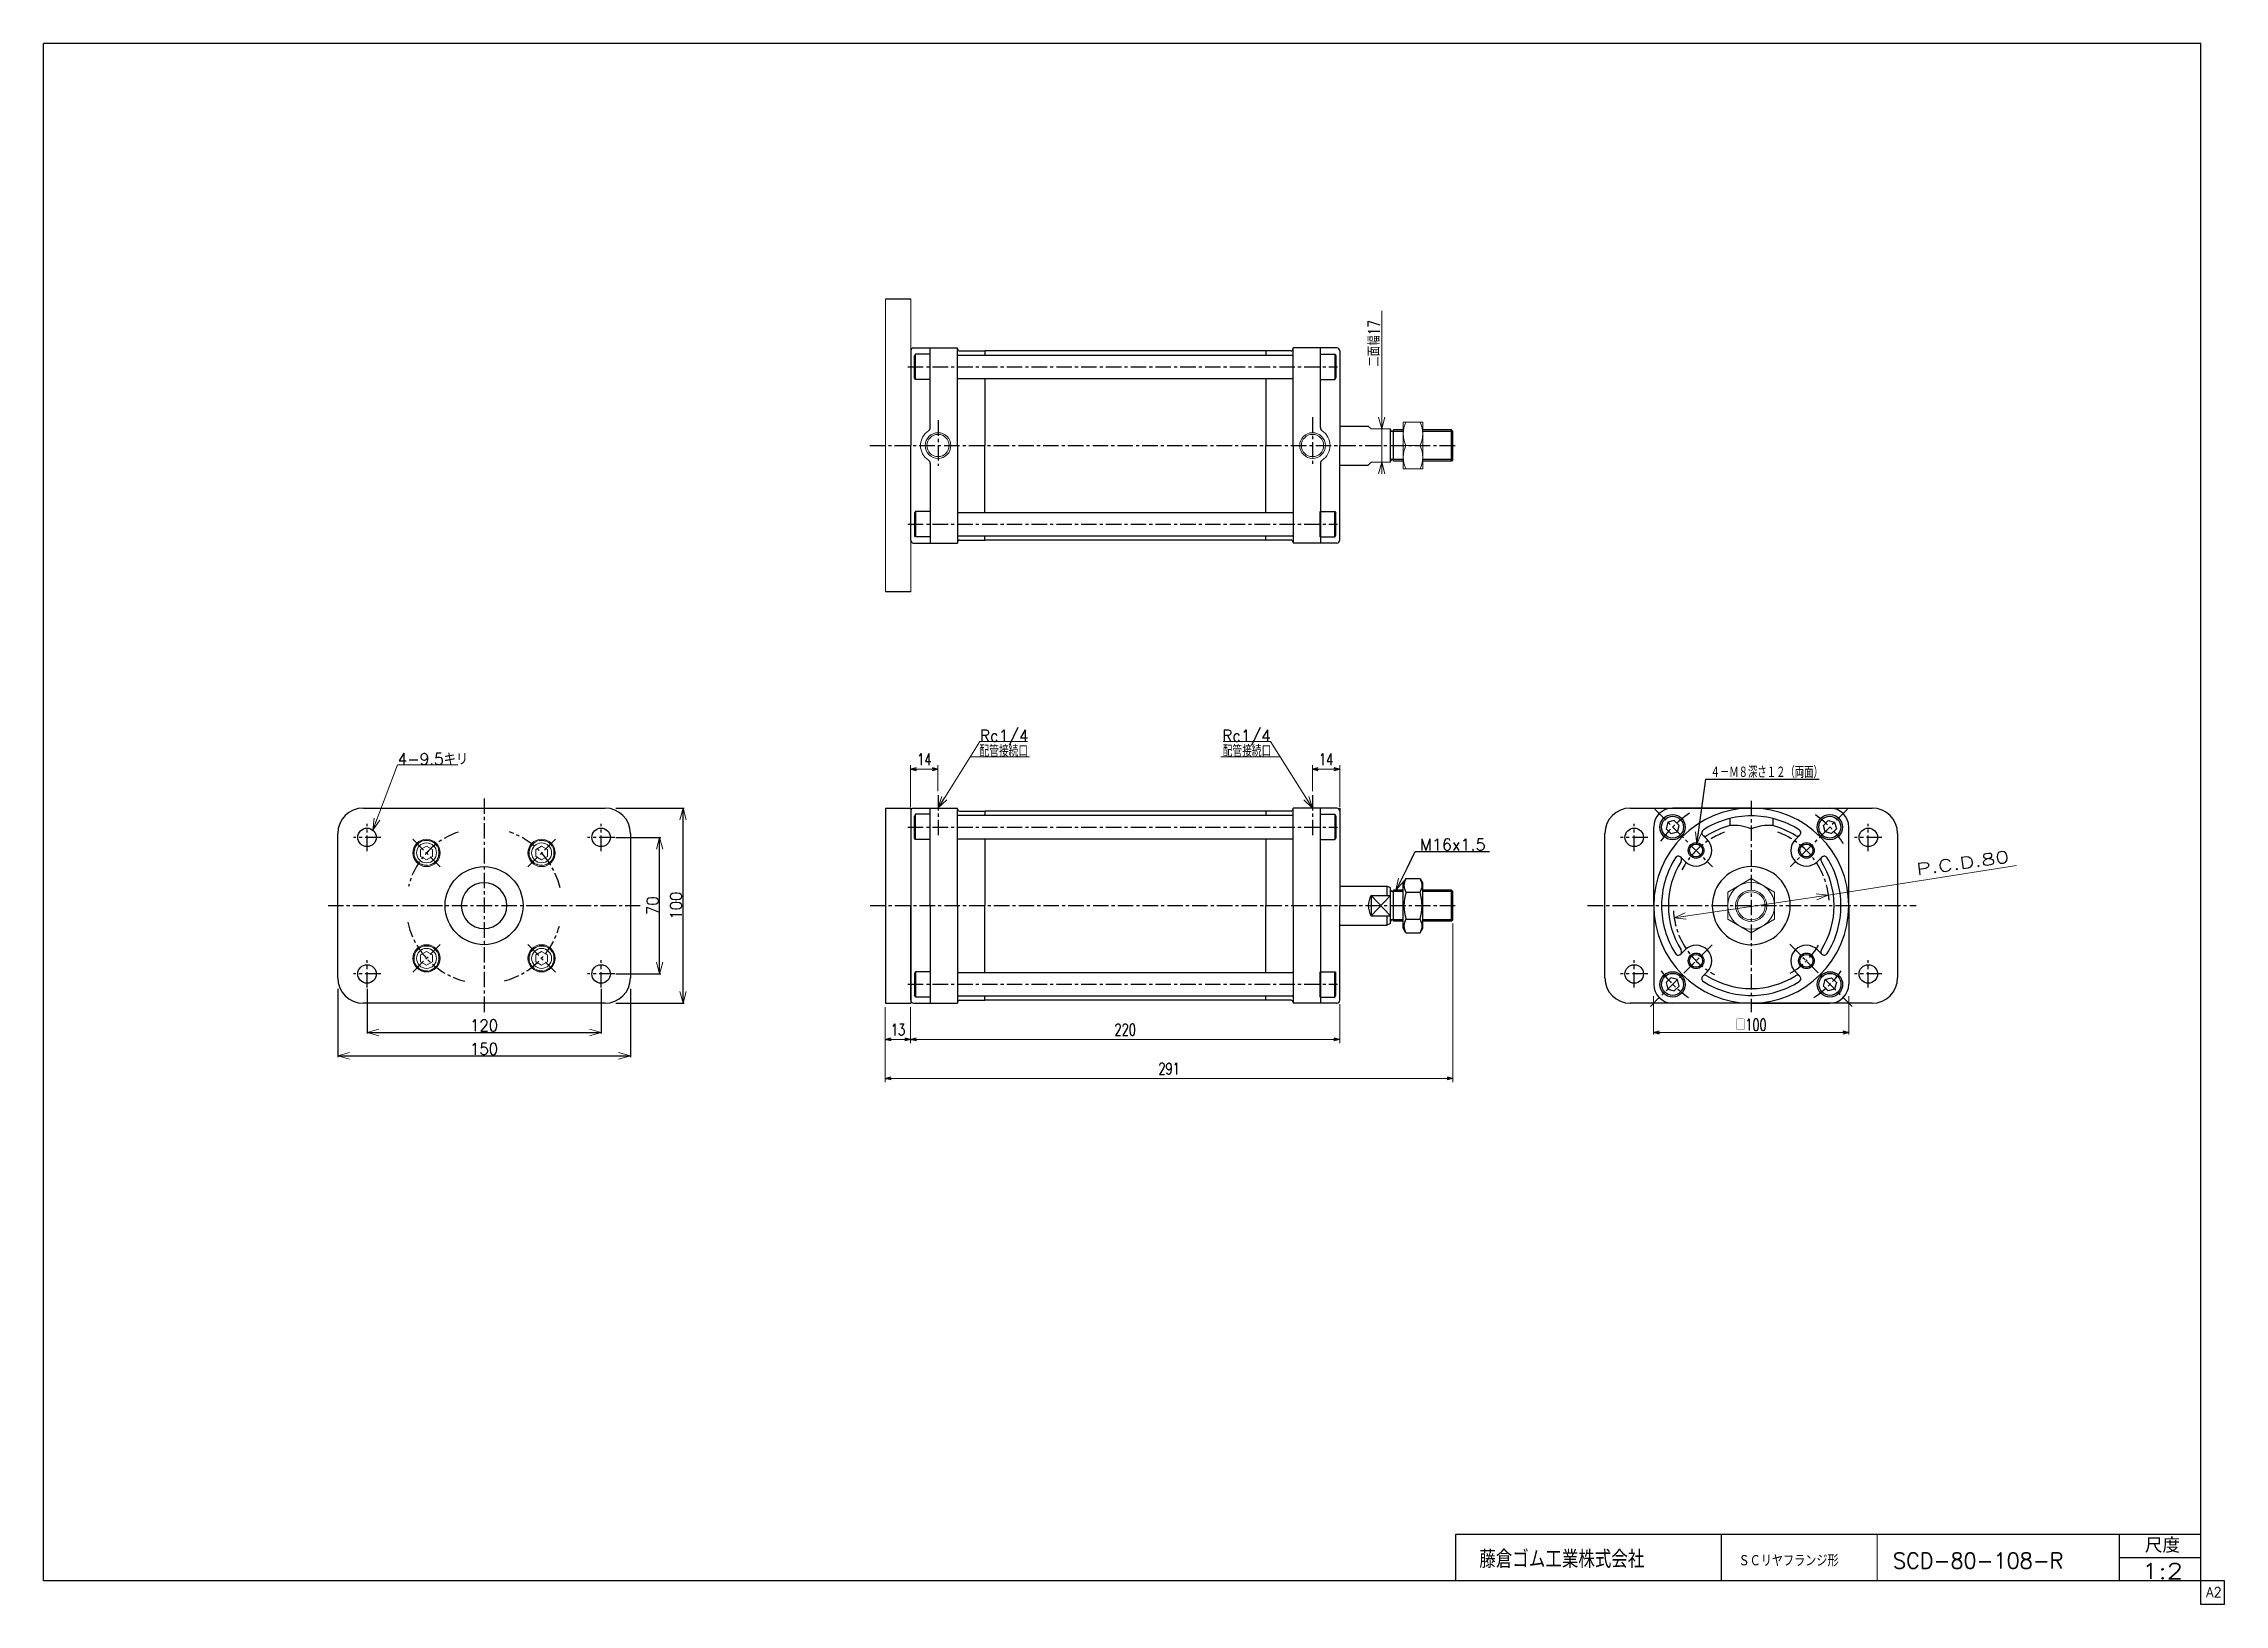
# Model space of a CAD drawing. Header units: millimetres. Extents: x -559 to 559, y -400 to 400.
import ezdxf
from ezdxf.enums import TextEntityAlignment as Align

# ---------------------------------------------------------------- set-up
doc = ezdxf.new("R2010")
doc.units = ezdxf.units.MM
doc.header["$LTSCALE"] = 0.25
doc.linetypes.add('CENTER', pattern=[50.8, 31.75, -6.35, 6.35, -6.35])
doc.linetypes.add('DASHED', pattern=[19.05, 12.7, -6.35])
for name, color, linetype in [('Layer0016', 7, 'Continuous'), ('Layer0192', 7, 'Continuous'), ('ZUWAKU', 7, 'Continuous')]:
    doc.layers.add(name, color=color, linetype=linetype)
doc.styles.add('dcStyle0', font='txt.shx', dxfattribs={"width": 0.714286, "bigfont": 'bigfont'})
doc.dimstyles.new('DaDimRotatedStyle', dxfattribs={"dimtxt": 6, "dimasz": 3.000002, "dimexe": 1, "dimexo": 1, "dimgap": 1, "dimtad": 3, "dimdsep": 46, "dimtxsty": 'dcStyle0', "dimblk1": 'OPEN30', "dimblk2": 'OPEN30', "dimsah": 1, "dimcen": 0.09, "dimclrd": 4, "dimclre": 4, "dimclrt": 4, "dimadec": 0, "dimazin": 2, "dimtfac": 1, "dimtdec": 4, "dimtmove": 0, "dimatfit": 0, "dimfxl": 1, "dimarcsym": 0})

msp = doc.modelspace()

# ---------------------------------------------------------------- texts
at = {"color": 4, "style": 'dcStyle0'}
for s, width, p, p2 in [('Rc1/4', 0.83, (-78.97, 42.247), (-54.07, 42.247)), ('Rc1/4', 0.83, (45.236, 42.247), (70.136, 42.247)), ('配管接続口', 0.691667, (-79.226, 34.44), (-54.326, 34.44)), ('配管接続口', 0.691667, (45.492, 34.44), (70.392, 34.44)), ('４－Ｍ８深さ１２（両面）', 0.666667, (295.562, 23.565), (353.162, 23.565)), ('M16x1.5', 0.8, (146.605, -13.542), (180.205, -13.542)), ('120', 0.8, (-340.397, -106.254), (-325.997, -106.254)), ('150', 0.8, (-340.397, -118.254), (-325.997, -118.254))]:
    msp.add_text(s, height=6, dxfattribs=dict(at, width=width)).set_placement(p, p2, align=Align.FIT)
msp.add_text('P.C.D.80', height=6, rotation=8, dxfattribs=at).set_placement((401.508, -26.286), (449.041, -19.606), align=Align.FIT)
at = {"color": 4, "style": 'dcStyle0', "width": 0.8}
for s, p, p2 in [('70', (-243.797, -46.654), (-243.797, -37.054)), ('100', (-231.797, -49.054), (-231.797, -34.654))]:
    msp.add_text(s, height=6, rotation=90, dxfattribs=at).set_placement(p, p2, align=Align.FIT)
at = {"layer": 'ZUWAKU', "color": 4, "style": 'dcStyle0'}
for s, height, width, p, p2 in [('尺度', 7.6, 0.991667, (518.23, -373.56), (536.318, -373.56)), ('藤倉ゴム工業株式会社', 9, 0.783333, (177.025, -381.315), (261.625, -381.315)), ('ＳＣリヤフランジ形', 6, 0.791667, (309.92, -380.575), (361.22, -380.575)), ('SCD-80-108-R', 8, 0.91, (389.12, -381.575), (476.48, -381.575)), ('1:2', 8, 0.88, (516.726, -386.985), (537.846, -386.985))]:
    msp.add_text(s, height=height, dxfattribs=dict(at, width=width)).set_placement(p, p2, align=Align.FIT)
at = {"layer": 'ZUWAKU', "color": 7, "style": 'dcStyle0', "width": 0.8}
msp.add_text('A2', height=5, dxfattribs=at).set_placement((549.615, -396.25), (557.615, -396.25), align=Align.FIT)

# ---------------------------------------------------------------- blocks, each defined once
blk = doc.blocks.new('DC_GROUP_Φ80_1')
at = {"color": 4, "linetype": 'Continuous', "lineweight": 18}
for p, q in [((288.6, -10.3), (287.8, -4.1)), ((288.6, -10.3), (289.4, -4.4)), ((291, -4.6), (288.6, -10.3))]:
    blk.add_line(p, q, dxfattribs=at)
blk = doc.blocks.new('DC_GROUP_Φ80_2')
at = {"color": 4, "linetype": 'Continuous', "lineweight": 18}
for p, q in [((134.3, -33.9), (135.6, -27.8)), ((134.3, -33.9), (137, -28.5)), ((138.5, -29.2), (134.3, -33.9))]:
    blk.add_line(p, q, dxfattribs=at)
blk = doc.blocks.new('DC_GROUP_Φ80_3')
at = {"color": 4, "linetype": 'Continuous', "lineweight": 18}
for p, q in [((-408.2, -118.9), (-402.2, -117.2)), ((-402.2, -120.5), (-408.2, -118.9)), ((-408.2, -118.9), (-402.2, -118.9))]:
    blk.add_line(p, q, dxfattribs=at)
blk = doc.blocks.new('DC_GROUP_Φ80_4')
at = {"color": 4, "linetype": 'Continuous', "lineweight": 18}
for p, q in [((-264.2, -117.2), (-258.2, -118.9)), ((-258.2, -118.9), (-264.2, -120.5)), ((-258.2, -118.9), (-264.2, -118.9))]:
    blk.add_line(p, q, dxfattribs=at)
blk = doc.blocks.new('DC_GROUP_Φ80_5')
at = {"color": 4, "linetype": 'Continuous', "lineweight": 18}
for p, q in [((-393.2, -106.9), (-387.2, -105.2)), ((-387.2, -108.5), (-393.2, -106.9)), ((-393.2, -106.9), (-387.2, -106.9))]:
    blk.add_line(p, q, dxfattribs=at)
blk = doc.blocks.new('DC_GROUP_Φ80_6')
at = {"color": 4, "linetype": 'Continuous', "lineweight": 18}
for p, q in [((-279.2, -105.2), (-273.2, -106.9)), ((-273.2, -106.9), (-279.2, -108.5)), ((-273.2, -106.9), (-279.2, -106.9))]:
    blk.add_line(p, q, dxfattribs=at)
blk = doc.blocks.new('DC_GROUP_Φ80_7')
at = {"color": 4, "linetype": 'Continuous', "lineweight": 18}
for p, q in [((-243.2, -76.9), (-244.8, -70.9)), ((-241.6, -70.9), (-243.2, -76.9)), ((-243.2, -76.9), (-243.2, -70.9))]:
    blk.add_line(p, q, dxfattribs=at)
blk = doc.blocks.new('DC_GROUP_Φ80_8')
at = {"color": 4, "linetype": 'Continuous', "lineweight": 18}
for p, q in [((-244.8, -12.9), (-243.2, -6.9)), ((-243.2, -6.9), (-241.6, -12.9)), ((-243.2, -6.9), (-243.2, -12.9))]:
    blk.add_line(p, q, dxfattribs=at)
blk = doc.blocks.new('DC_GROUP_Φ80_9')
at = {"color": 4, "linetype": 'Continuous', "lineweight": 18}
for p, q in [((-231.2, -91.9), (-232.8, -85.9)), ((-229.6, -85.9), (-231.2, -91.9)), ((-231.2, -91.9), (-231.2, -85.9))]:
    blk.add_line(p, q, dxfattribs=at)
blk = doc.blocks.new('DC_GROUP_Φ80_10')
at = {"color": 4, "linetype": 'Continuous', "lineweight": 18}
for p, q in [((-232.8, 2.1), (-231.2, 8.1)), ((-231.2, 8.1), (-229.6, 2.1)), ((-231.2, 8.1), (-231.2, 2.1))]:
    blk.add_line(p, q, dxfattribs=at)
blk = doc.blocks.new('DC_GROUP_Φ80_11')
at = {"color": 4, "linetype": 'Continuous', "lineweight": 18}
for p, q in [((349.7, -35.8), (355.8, -36.5)), ((355.8, -36.5), (349.9, -37.3)), ((355.8, -36.5), (350.1, -38.9))]:
    blk.add_line(p, q, dxfattribs=at)
blk = doc.blocks.new('DC_GROUP_Φ80_12')
at = {"color": 4, "linetype": 'Continuous', "lineweight": 18}
for p, q in [((276.9, -48.1), (282.6, -45.6)), ((276.9, -48.1), (282.9, -47.2)), ((283.1, -48.8), (276.9, -48.1))]:
    blk.add_line(p, q, dxfattribs=at)
blk = doc.blocks.new('DC_GROUP_Φ80_13')
at = {"color": 4, "linetype": 'Continuous', "lineweight": 18}
for p, q in [((-100.5, 8.1), (-98.6, 14.1)), ((-100.5, 8.1), (-97.3, 13.2)), ((-95.9, 12.4), (-100.5, 8.1))]:
    blk.add_line(p, q, dxfattribs=at)
blk = doc.blocks.new('DC_GROUP_Φ80_14')
at = {"color": 4, "linetype": 'Continuous', "lineweight": 18}
for p, q in [((91.5, 8.1), (87, 12.4)), ((91.5, 8.1), (88.3, 13.2)), ((89.7, 14.1), (91.5, 8.1))]:
    blk.add_line(p, q, dxfattribs=at)
blk = doc.blocks.new('DC_GROUP_Φ80_15')
at = {"color": 4, "linetype": 'Continuous', "lineweight": 25}
for p, q in [((273.7, 0.9), (272.8, -2.5)), ((277, 1.8), (273.7, 0.9)), ((279.5, -0.7), (277, 1.8)), ((272.8, -2.5), (275.2, -4.9)), ((275.2, -4.9), (278.6, -4)), ((278.6, -4), (279.5, -0.7))]:
    blk.add_line(p, q, dxfattribs=at)
for radius in [6.5, 5.63]:
    blk.add_circle((276.1, -1.6), radius, dxfattribs=at)
blk = doc.blocks.new('DC_GROUP_Φ80_16')
at = {"color": 4, "linetype": 'Continuous', "lineweight": 25}
for p, q in [((275.2, -78.8), (272.8, -81.3)), ((272.8, -81.3), (273.7, -84.6)), ((273.7, -84.6), (277, -85.5)), ((278.6, -79.7), (275.2, -78.8)), ((277, -85.5), (279.5, -83.1)), ((279.5, -83.1), (278.6, -79.7))]:
    blk.add_line(p, q, dxfattribs=at)
for radius in [6.5, 5.63]:
    blk.add_circle((276.1, -82.2), radius, dxfattribs=at)
blk = doc.blocks.new('DC_GROUP_Φ80_17')
at = {"color": 4, "linetype": 'Continuous', "lineweight": 25}
for p, q in [((-112, -75.7), (-112.5, -76.5)), ((-112.5, -76.5), (-112.5, -87.8)), ((-104.5, -75.7), (-112, -75.7)), ((-112, -75.7), (-112, -88.7)), ((-104.5, -75.7), (-104.5, -88.7)), ((-112, -88.7), (-112.5, -87.8)), ((-104.5, -88.7), (-112, -88.7))]:
    blk.add_line(p, q, dxfattribs=at)
blk = doc.blocks.new('DC_GROUP_Φ80_18')
at = {"color": 4, "linetype": 'Continuous', "lineweight": 25}
for p, q in [((95.5, -88.7), (95.5, -75.7)), ((95.5, -75.7), (103, -75.7)), ((103, -75.7), (103.5, -76.5)), ((103, -88.7), (103, -75.7)), ((103.5, -87.8), (103.5, -76.5)), ((95.5, -88.7), (103, -88.7)), ((103, -88.7), (103.5, -87.8))]:
    blk.add_line(p, q, dxfattribs=at)
blk = doc.blocks.new('DC_GROUP_Φ80_19')
at = {"color": 4, "linetype": 'Continuous', "lineweight": 25}
for p, q in [((139.4, -28), (138, -30.4)), ((138, -53.4), (138, -30.4)), ((139.4, -28), (146.7, -28)), ((146.7, -28), (148, -30.4)), ((148, -53.4), (148, -30.4)), ((139.4, -34.9), (146.7, -34.9)), ((139.4, -55.7), (138, -53.4)), ((139.4, -48.8), (146.7, -48.8)), ((139.4, -55.7), (146.7, -55.7)), ((146.7, -55.7), (148, -53.4))]:
    blk.add_line(p, q, dxfattribs=at)
for centre, radius, start, end in [((144.5, -31.5), 6.13, 145.6111, 214.3889), ((141.6, -31.5), 6.13, 325.6111, 34.3889), ((161.3, -41.9), 22.9, 162.4111, 197.5889), ((124.8, -41.9), 22.9, 342.4111, 17.5889), ((144.5, -52.2), 6.13, 145.6111, 214.3889), ((141.6, -52.2), 6.13, 325.6111, 34.3889)]:
    blk.add_arc(centre, radius, start, end, dxfattribs=at)
blk = doc.blocks.new('DC_GROUP_Φ80_20')
at = {"color": 4, "linetype": 'Continuous', "lineweight": 25}
for p, q in [((-112, 5), (-112.5, 4.1)), ((-112.5, -7.2), (-112.5, 4.1)), ((-104.5, 5), (-112, 5)), ((-112, -8), (-112, 5)), ((-104.5, -8), (-104.5, 5)), ((-112, -8), (-112.5, -7.2)), ((-104.5, -8), (-112, -8))]:
    blk.add_line(p, q, dxfattribs=at)
blk = doc.blocks.new('DC_GROUP_Φ80_21')
at = {"color": 4, "linetype": 'Continuous', "lineweight": 25}
for p, q in [((95.5, 5), (95.5, -8)), ((95.5, 5), (103, 5)), ((103, 5), (103.5, 4.1)), ((103, 5), (103, -8)), ((103.5, 4.1), (103.5, -7.2)), ((95.5, -8), (103, -8)), ((103, -8), (103.5, -7.2))]:
    blk.add_line(p, q, dxfattribs=at)
blk = doc.blocks.new('DC_GROUP_Φ80_22')
at = {"color": 4, "linetype": 'Continuous', "lineweight": 25}
for p, q in [((353.4, -0.7), (355.8, 1.8)), ((355.8, 1.8), (359.2, 0.9)), ((359.2, 0.9), (360.1, -2.5)), ((354.3, -4), (353.4, -0.7)), ((357.6, -4.9), (354.3, -4)), ((360.1, -2.5), (357.6, -4.9))]:
    blk.add_line(p, q, dxfattribs=at)
for radius in [6.5, 5.63]:
    blk.add_circle((356.7, -1.6), radius, dxfattribs=at)
blk = doc.blocks.new('DC_GROUP_Φ80_23')
at = {"color": 4, "linetype": 'Continuous', "lineweight": 25}
for p, q in [((353.4, -83.1), (354.3, -79.7)), ((355.9, -85.5), (353.4, -83.1)), ((354.3, -79.7), (357.6, -78.8)), ((359.2, -84.6), (355.9, -85.5)), ((357.6, -78.8), (360.1, -81.3)), ((360.1, -81.3), (359.2, -84.6))]:
    blk.add_line(p, q, dxfattribs=at)
for radius in [6.5, 5.63]:
    blk.add_circle((356.8, -82.2), radius, dxfattribs=at)
blk = doc.blocks.new('DC_GROUP_Φ80_24')
at = {"color": 4, "linetype": 'Continuous', "lineweight": 25}
for p, q in [((-112, 160.2), (-112.5, 159.3)), ((-112.5, 159.3), (-112.5, 148)), ((-104.5, 160.2), (-112, 160.2)), ((-112, 160.2), (-112, 147.2)), ((-104.5, 160.2), (-104.5, 147.2)), ((-112, 147.2), (-112.5, 148)), ((-104.5, 147.2), (-112, 147.2))]:
    blk.add_line(p, q, dxfattribs=at)
blk = doc.blocks.new('DC_GROUP_Φ80_25')
at = {"color": 4, "linetype": 'Continuous', "lineweight": 25}
for p, q in [((95.5, 147.2), (95.5, 160.2)), ((95.5, 160.2), (103, 160.2)), ((103, 160.2), (103.5, 159.3)), ((103, 147.2), (103, 160.2)), ((103.5, 148), (103.5, 159.3)), ((95.5, 147.2), (103, 147.2)), ((103, 147.2), (103.5, 148))]:
    blk.add_line(p, q, dxfattribs=at)
blk = doc.blocks.new('DC_GROUP_Φ80_26')
at = {"color": 4, "linetype": 'Continuous', "lineweight": 25}
for p, q in [((-112, 240.8), (-112.5, 239.9)), ((-112.5, 228.7), (-112.5, 239.9)), ((-104.5, 240.8), (-112, 240.8)), ((-112, 227.8), (-112, 240.8)), ((-104.5, 227.8), (-104.5, 240.8)), ((-112, 227.8), (-112.5, 228.7)), ((-104.5, 227.8), (-112, 227.8))]:
    blk.add_line(p, q, dxfattribs=at)
blk = doc.blocks.new('DC_GROUP_Φ80_27')
at = {"color": 4, "linetype": 'Continuous', "lineweight": 25}
for p, q in [((95.5, 240.8), (95.5, 227.8)), ((95.5, 240.8), (103, 240.8)), ((103, 240.8), (103.5, 239.9)), ((103, 240.8), (103, 227.8)), ((103.5, 239.9), (103.5, 228.7)), ((95.5, 227.8), (103, 227.8)), ((103, 227.8), (103.5, 228.7))]:
    blk.add_line(p, q, dxfattribs=at)
blk = doc.blocks.new('DC_GROUP_Φ80_28')
at = {"color": 4, "linetype": 'Continuous', "lineweight": 13}
for p, q in [((148, 206), (138, 206)), ((138, 206), (138, 182)), ((148, 182), (148, 206)), ((139.4, 194), (146.7, 194)), ((138, 182), (148, 182))]:
    blk.add_line(p, q, dxfattribs=at)
for centre, start, end in [((151.9, 200), 154.4102, 205.5898), ((134.1, 200), 334.4102, 25.5898), ((151.9, 188), 154.4102, 205.5898), ((134.1, 188), 334.4102, 25.5898)]:
    blk.add_arc(centre, 13.9, start, end, dxfattribs=at)
blk = doc.blocks.new('DC_GROUP_Φ80_30')
at = {"color": 4, "linetype": 'Continuous', "lineweight": 18}
for p, q in [((127, 202.5), (125.4, 208.5)), ((128.6, 208.5), (127, 202.5)), ((127, 202.5), (127, 208.5))]:
    blk.add_line(p, q, dxfattribs=at)
blk = doc.blocks.new('DC_GROUP_Φ80_31')
at = {"color": 4, "linetype": 'Continuous', "lineweight": 18}
for p, q in [((125.4, 179.5), (127, 185.5)), ((127, 185.5), (128.6, 179.5)), ((127, 185.5), (127, 179.5))]:
    blk.add_line(p, q, dxfattribs=at)
blk = doc.blocks.new('DC_GROUP_Φ80_29')
at = {"color": 4, "linetype": 'Continuous', "lineweight": 13}
for p, q in [((127, 263), (127, 202.5)), ((127, 185.5), (127, 202.5)), ((127, 180.5), (127, 185.5))]:
    blk.add_line(p, q, dxfattribs=at)
at = {"linetype": 'Continuous'}
for name in ['DC_GROUP_Φ80_30', 'DC_GROUP_Φ80_31']:
    blk.add_blockref(name, (0, 0), dxfattribs=at)
at = {"color": 4, "style": 'dcStyle0', "width": 0.714286}
blk.add_text('二面幅17', height=6, rotation=90, dxfattribs=at).set_placement((126, 234.4), (126, 258.4), align=Align.FIT)
blk = doc.blocks.new('_OPEN30')
at = {"color": 0, "linetype": 'ByBlock', "lineweight": -2}
for p, q in [((-1, 0.267949), (0, 0)), ((0, 0), (-1, -0.267949)), ((0, 0), (-1, 0))]:
    blk.add_line(p, q, dxfattribs=at)
blk = doc.blocks.new('*D32')
at = {"color": 4, "linetype": 'Continuous', "lineweight": 13}
for p, q in [((266.4, -88.2), (266.4, -107.9)), ((366.4, -88.2), (366.4, -107.9)), ((266.4, -106.9), (366.4, -106.9))]:
    blk.add_line(p, q, dxfattribs=at)
at = {"color": 4, "xscale": 3.000002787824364, "yscale": 2.999989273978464}
for p, rotation in [((266.4, -106.9), 180), ((366.4, -106.9), 360)]:
    blk.add_blockref('_OPEN30', p, dxfattribs=dict(at, rotation=rotation))
at = {"color": 4, "insert": (316.4, -105.9), "char_height": 6, "width": 30, "attachment_point": 8, "style": 'dcStyle0'}
blk.add_mtext('\\T1.00;□100', dxfattribs=at)
blk = doc.blocks.new('DC_GROUP_Φ80_32')
at = {"layer": 'Layer0016', "color": 4, "linetype": 'Continuous', "lineweight": 13}
for p, q in [((316.4, -28), (304.4, -34.9)), ((328.4, -34.9), (316.4, -28)), ((304.4, -34.9), (304.4, -48.8)), ((328.4, -48.8), (328.4, -34.9)), ((304.4, -48.8), (316.4, -55.7)), ((316.4, -55.7), (328.4, -48.8))]:
    blk.add_line(p, q, dxfattribs=at)
for radius in [12, 8, 7.19]:
    blk.add_circle((316.4, -41.9), radius, dxfattribs=at)
blk = doc.blocks.new('*D34')
at = {"layer": 'Layer0192', "color": 4, "linetype": 'Continuous', "lineweight": 13}
for p, q in [((91.5, 16.8), (91.5, 30.1)), ((91.5, 28.1), (105.5, 28.1)), ((105.5, 8.6), (105.5, 30.1))]:
    blk.add_line(p, q, dxfattribs=at)
at = {"layer": 'Layer0192', "color": 4, "xscale": 3.000002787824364, "yscale": 2.999989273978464}
for p, rotation in [((91.5, 28.1), 180), ((105.5, 28.1), 360)]:
    blk.add_blockref('_OPEN30', p, dxfattribs=dict(at, rotation=rotation))
at = {"layer": 'Layer0192', "color": 4, "insert": (98.5, 30.1), "char_height": 6, "width": 18.75, "attachment_point": 8, "style": 'dcStyle0'}
blk.add_mtext('\\T1.00;14', dxfattribs=at)
blk = doc.blocks.new('*D35')
at = {"layer": 'Layer0192', "color": 4, "linetype": 'Continuous', "lineweight": 13}
for p, q in [((-114.5, 8.6), (-114.5, 30.1)), ((-114.5, 28.1), (-100.5, 28.1)), ((-100.5, 16.8), (-100.5, 30.1))]:
    blk.add_line(p, q, dxfattribs=at)
at = {"layer": 'Layer0192', "color": 4, "xscale": 3.000002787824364, "yscale": 2.999989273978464}
for p, rotation in [((-114.5, 28.1), 180), ((-100.5, 28.1), 360)]:
    blk.add_blockref('_OPEN30', p, dxfattribs=dict(at, rotation=rotation))
at = {"layer": 'Layer0192', "color": 4, "insert": (-107.5, 30.1), "char_height": 6, "width": 18.75, "attachment_point": 8, "style": 'dcStyle0'}
blk.add_mtext('\\T1.00;14', dxfattribs=at)
blk = doc.blocks.new('*D36')
at = {"layer": 'Layer0192', "color": 4, "linetype": 'Continuous', "lineweight": 13}
for p, q in [((-127.5, -93.9), (-127.5, -112.4)), ((-114.5, -93.9), (-114.5, -112.4)), ((-127.5, -110.4), (-114.5, -110.4))]:
    blk.add_line(p, q, dxfattribs=at)
at = {"layer": 'Layer0192', "color": 4, "xscale": 3.000002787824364, "yscale": 2.999989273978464}
for p, rotation in [((-127.5, -110.4), 180), ((-114.5, -110.4), 360)]:
    blk.add_blockref('_OPEN30', p, dxfattribs=dict(at, rotation=rotation))
at = {"layer": 'Layer0192', "color": 4, "insert": (-121, -108.4), "char_height": 6, "width": 18.75, "attachment_point": 8, "style": 'dcStyle0'}
blk.add_mtext('\\T1.00;13', dxfattribs=at)
blk = doc.blocks.new('*D37')
at = {"layer": 'Layer0192', "color": 4, "linetype": 'Continuous', "lineweight": 13}
for p, q in [((-114.5, -93.9), (-114.5, -112.4)), ((105.5, -92.4), (105.5, -112.4)), ((-114.5, -110.4), (105.5, -110.4))]:
    blk.add_line(p, q, dxfattribs=at)
at = {"layer": 'Layer0192', "color": 4, "xscale": 3.000002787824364, "yscale": 2.999989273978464}
for p, rotation in [((-114.5, -110.4), 180), ((105.5, -110.4), 360)]:
    blk.add_blockref('_OPEN30', p, dxfattribs=dict(at, rotation=rotation))
at = {"layer": 'Layer0192', "color": 4, "insert": (-4.5, -108.4), "char_height": 6, "width": 24.375, "attachment_point": 8, "style": 'dcStyle0'}
blk.add_mtext('\\T1.00;220', dxfattribs=at)
blk = doc.blocks.new('*D38')
at = {"layer": 'Layer0192', "color": 4, "linetype": 'Continuous', "lineweight": 13}
for p, q in [((163.5, -51), (163.5, -132.4)), ((-127.5, -93.9), (-127.5, -132.4)), ((-127.5, -130.4), (163.5, -130.4))]:
    blk.add_line(p, q, dxfattribs=at)
at = {"layer": 'Layer0192', "color": 4, "xscale": 3.000002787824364, "yscale": 2.999989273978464}
for p, rotation in [((-127.5, -130.4), 180), ((163.5, -130.4), 360)]:
    blk.add_blockref('_OPEN30', p, dxfattribs=dict(at, rotation=rotation))
at = {"layer": 'Layer0192', "color": 4, "insert": (18, -128.4), "char_height": 6, "width": 24.375, "attachment_point": 8, "style": 'dcStyle0'}
blk.add_mtext('\\T1.00;291', dxfattribs=at)
blk = doc.blocks.new('DC_GROUP_Φ80_34')
at = {"layer": 'Layer0192', "color": 4, "linetype": 'Continuous', "lineweight": 18}
for p, q in [((-390.2, -3.1), (-389.6, 3)), ((-390.2, -3.1), (-388.1, 2.5)), ((-386.6, 1.9), (-390.2, -3.1))]:
    blk.add_line(p, q, dxfattribs=at)
blk = doc.blocks.new('DC_GROUP_Φ80_33')
at = {"layer": 'Layer0192', "color": 4, "linetype": 'Continuous', "lineweight": 13}
for p, q in [((-390.2, -3.1), (-377.5, 30.3)), ((-377.5, 30.3), (-346.7, 30.3))]:
    blk.add_line(p, q, dxfattribs=at)
at = {"layer": 'Layer0192', "linetype": 'Continuous'}
blk.add_blockref('DC_GROUP_Φ80_34', (0, 0), dxfattribs=at)
at = {"layer": 'Layer0192', "color": 4, "style": 'dcStyle0', "width": 0.813514}
blk.add_text('4-9.5キリ', height=6, dxfattribs=at).set_placement((-377.5, 30.3), (-341.3, 30.3), align=Align.FIT)
blk = doc.blocks.new('DC_GROUP_Φ80_35')
at = {"layer": 'Layer0192', "color": 4, "linetype": 'Continuous', "lineweight": 13}
for p, q in [((-362.7, -11.4), (-365.7, -13.1)), ((-365.7, -13.1), (-365.7, -16.6)), ((-365.7, -16.6), (-362.7, -18.3)), ((-359.7, -13.1), (-362.7, -11.4)), ((-362.7, -18.3), (-359.7, -16.6)), ((-359.7, -16.6), (-359.7, -13.1))]:
    blk.add_line(p, q, dxfattribs=at)
for radius in [6.5, 5.11]:
    blk.add_circle((-362.7, -14.8), radius, dxfattribs=at)
at = {"layer": 'Layer0192', "color": 4, "linetype": 'DASHED', "lineweight": 13}
blk.add_circle((-362.7, -14.8), 6.35, dxfattribs=at)
blk = doc.blocks.new('DC_GROUP_Φ80_36')
at = {"layer": 'Layer0192', "color": 4, "linetype": 'Continuous', "lineweight": 13}
for p, q in [((-365.7, -67.1), (-362.7, -65.4)), ((-362.7, -65.4), (-359.7, -67.1)), ((-365.7, -70.6), (-365.7, -67.1)), ((-362.7, -72.3), (-365.7, -70.6)), ((-359.7, -70.6), (-362.7, -72.3)), ((-359.7, -67.1), (-359.7, -70.6))]:
    blk.add_line(p, q, dxfattribs=at)
for radius in [6.5, 5.11]:
    blk.add_circle((-362.7, -68.9), radius, dxfattribs=at)
at = {"layer": 'Layer0192', "color": 4, "linetype": 'DASHED', "lineweight": 13}
blk.add_circle((-362.7, -68.9), 6.35, dxfattribs=at)
blk = doc.blocks.new('DC_GROUP_Φ80_37')
at = {"layer": 'Layer0192', "color": 4, "linetype": 'Continuous', "lineweight": 13}
for p, q in [((-306.7, -13.1), (-303.7, -11.4)), ((-306.7, -16.6), (-306.7, -13.1)), ((-303.7, -18.3), (-306.7, -16.6)), ((-303.7, -11.4), (-300.7, -13.1)), ((-300.7, -16.6), (-303.7, -18.3)), ((-300.7, -13.1), (-300.7, -16.6))]:
    blk.add_line(p, q, dxfattribs=at)
for radius in [6.5, 5.11]:
    blk.add_circle((-303.7, -14.8), radius, dxfattribs=at)
at = {"layer": 'Layer0192', "color": 4, "linetype": 'DASHED', "lineweight": 13}
blk.add_circle((-303.7, -14.8), 6.35, dxfattribs=at)
blk = doc.blocks.new('DC_GROUP_Φ80_38')
at = {"layer": 'Layer0192', "color": 4, "linetype": 'Continuous', "lineweight": 13}
for p, q in [((-303.7, -65.4), (-306.7, -67.1)), ((-300.7, -67.1), (-303.7, -65.4)), ((-306.7, -67.1), (-306.7, -70.6)), ((-306.7, -70.6), (-303.7, -72.3)), ((-303.7, -72.3), (-300.7, -70.6)), ((-300.7, -70.6), (-300.7, -67.1))]:
    blk.add_line(p, q, dxfattribs=at)
for radius in [6.5, 5.11]:
    blk.add_circle((-303.7, -68.9), radius, dxfattribs=at)
at = {"layer": 'Layer0192', "color": 4, "linetype": 'DASHED', "lineweight": 13}
blk.add_circle((-303.7, -68.9), 6.35, dxfattribs=at)

# ---------------------------------------------------------------- dimensions: what is measured, and where the dimension line sits
at = {"linetype": 'Continuous', "lineweight": 13}
dim = msp.add_linear_dim(base=(366.446, -106.854), p1=(266.446, -87.154), p2=(366.446, -87.154), text='□<>', dimstyle='DaDimRotatedStyle', override={"dimtxt": 6, "dimasz": 3.000002, "dimexe": 1, "dimexo": 1, "dimgap": 1, "dimtad": 3, "dimtih": 0, "dimtoh": 0, "dimdec": 2, "dimzin": 8, "dimtxsty": 'dcStyle0', "dimblk1": 'OPEN30', "dimblk2": 'OPEN30', "dimsah": 1, "dimclrd": 4, "dimclre": 4, "dimclrt": 4, "dimazin": 2, "dimtofl": 1, "dimatfit": 0, "dimtolj": 0, "dimtzin": 8}, dxfattribs=at)
dim.commit()
dim.dimension.update_dxf_attribs({"geometry": '*D32', "text_midpoint": (316.446, -106.854)})
at = {"layer": 'Layer0192', "linetype": 'Continuous', "lineweight": 13}
for base, p1, p2, picture, middle in [((-100.467, 28.146), (-114.467, 7.646), (-100.467, 15.849), '*D35', (-107.467, 28.146)), ((105.533, 28.146), (91.533, 15.849), (105.533, 7.646), '*D34', (98.533, 28.146)), ((163.533, -130.354), (-127.467, -92.854), (163.533, -50.044), '*D38', (18.033, -130.354)), ((-114.467, -110.354), (-127.467, -92.854), (-114.467, -92.854), '*D36', (-120.967, -110.354)), ((105.533, -110.354), (-114.467, -92.854), (105.533, -91.354), '*D37', (-4.467, -110.354))]:
    dim = msp.add_linear_dim(base=base, p1=p1, p2=p2, dimstyle='DaDimRotatedStyle', override={"dimtxt": 6, "dimasz": 3.000002, "dimexe": 2, "dimexo": 1, "dimgap": 2, "dimtad": 3, "dimtih": 0, "dimtoh": 0, "dimdec": 2, "dimzin": 8, "dimtxsty": 'dcStyle0', "dimblk1": 'OPEN30', "dimblk2": 'OPEN30', "dimsah": 1, "dimclrd": 4, "dimclre": 4, "dimclrt": 4, "dimazin": 2, "dimtofl": 1, "dimatfit": 0, "dimtolj": 0, "dimtzin": 8}, dxfattribs=at)
    dim.commit()
    dim.dimension.update_dxf_attribs({"geometry": picture, "text_midpoint": middle})

# ---------------------------------------------------------------- linework, layer by layer
at = {"color": 4, "linetype": 'Continuous', "lineweight": 25}
for p, q in [((-114.467, 268.989), (-127.467, 268.989)), ((-114.467, 242.489), (-114.467, 193.989)), ((-112.967, 243.989), (-90.467, 243.989)), ((-104.467, 203.208), (-104.467, 243.989)), ((-90.467, 193.989), (-90.467, 243.989)), ((-90.267, 240.294), (-90.467, 240.094)), ((-90.267, 240.294), (81.333, 240.294)), ((-89.467, 242.489), (-76.467, 242.489)), ((-76.467, 242.489), (-76.467, 240.294)), ((-76.267, 242.489), (-76.467, 242.289)), ((67.333, 242.489), (-76.267, 242.489)), ((67.333, 242.489), (67.533, 242.289)), ((67.533, 242.489), (67.533, 240.294)), ((80.533, 242.489), (67.533, 242.489)), ((81.533, 240.094), (81.333, 240.294)), ((104.033, 243.989), (81.533, 243.989)), ((81.533, 193.989), (81.533, 243.989)), ((95.533, 203.208), (95.533, 243.989)), ((105.533, 242.489), (105.533, 193.989)), ((-90.467, 228.494), (-90.267, 228.294)), ((-90.267, 228.294), (81.333, 228.294)), ((-76.467, 228.294), (-76.467, 193.989)), ((67.533, 228.294), (67.533, 193.989)), ((81.533, 228.494), (81.333, 228.294)), ((105.533, 203.989), (120.132, 203.989)), ((131.533, 185.489), (131.533, 202.489)), ((138.033, 201.989), (133.033, 201.989)), ((133.033, 185.989), (133.033, 201.989)), ((162.723, 201.989), (148.033, 201.989)), ((162.723, 185.989), (162.723, 201.989)), ((163.533, 201.179), (162.723, 201.989)), ((-114.467, 145.489), (-114.467, 193.989)), ((-90.467, 193.989), (-90.467, 143.989)), ((-76.467, 159.684), (-76.467, 193.989)), ((67.533, 159.684), (67.533, 193.989)), ((81.533, 193.989), (81.533, 143.989)), ((105.533, 145.489), (105.533, 193.989)), ((138.033, 201.179), (131.533, 201.179)), ((163.533, 201.179), (148.033, 201.179)), ((163.533, 186.799), (163.533, 201.179)), ((-104.467, 184.769), (-104.467, 143.989)), ((95.533, 184.769), (95.533, 143.989)), ((105.533, 183.989), (120.132, 183.989)), ((138.033, 186.799), (131.533, 186.799)), ((138.033, 185.989), (133.033, 185.989)), ((163.533, 186.799), (148.033, 186.799)), ((162.723, 185.989), (148.033, 185.989)), ((163.533, 186.799), (162.723, 185.989)), ((-90.467, 159.484), (-90.267, 159.684)), ((-90.267, 159.684), (81.333, 159.684)), ((81.533, 159.484), (81.333, 159.684)), ((-90.267, 147.684), (-90.467, 147.884)), ((-90.267, 147.684), (81.333, 147.684)), ((-89.467, 145.489), (-76.467, 145.489)), ((-76.467, 145.489), (-76.467, 147.684)), ((-76.267, 145.489), (-76.467, 145.689)), ((67.333, 145.489), (-76.267, 145.489)), ((67.333, 145.489), (67.533, 145.689)), ((67.533, 145.489), (67.533, 147.684)), ((80.533, 145.489), (67.533, 145.489)), ((81.533, 147.884), (81.333, 147.684)), ((-112.967, 143.989), (-90.467, 143.989)), ((104.033, 143.989), (81.533, 143.989)), ((-114.467, 118.989), (-127.467, 118.989)), ((288.609, -10.3), (293.162, 22.965)), ((293.162, 22.965), (351.221, 22.965)), ((-395.197, 8.146), (-271.197, 8.146)), ((-265.597, 8.146), (-230.597, 8.146)), ((-231.197, -91.854), (-231.197, 8.146)), ((-127.467, 8.146), (-114.467, 8.146)), ((-114.467, 8.146), (-114.467, -91.854)), ((-114.467, 6.646), (-114.467, -41.854)), ((-112.967, 8.146), (-90.467, 8.146)), ((-104.467, -41.854), (-104.467, 8.146)), ((-90.467, -41.854), (-90.467, 8.146)), ((-90.267, 4.452), (-90.467, 4.252)), ((-90.267, 4.452), (81.333, 4.452)), ((-89.467, 6.646), (-76.467, 6.646)), ((-76.467, 6.646), (-76.467, 4.452)), ((-76.267, 6.646), (-76.467, 6.446)), ((67.333, 6.646), (-76.267, 6.646)), ((67.333, 6.646), (67.533, 6.446)), ((67.533, 6.646), (67.533, 4.452)), ((80.533, 6.646), (67.533, 6.646)), ((81.533, 4.252), (81.333, 4.452)), ((104.033, 8.146), (81.533, 8.146)), ((81.533, -41.854), (81.533, 8.146)), ((95.533, -41.854), (95.533, 8.146)), ((105.533, 8.146), (105.533, -41.854)), ((254.446, 8.146), (378.446, 8.146)), ((316.446, 8.146), (276.146, 8.146)), ((305.446, 2.812), (305.446, -0.802)), ((316.446, 8.146), (356.746, 8.146)), ((327.446, 2.812), (327.446, -0.802)), ((-408.197, -78.854), (-408.197, -4.854)), ((-265.597, -6.854), (-242.597, -6.854)), ((-258.197, -4.854), (-258.197, -78.854)), ((-243.197, -76.854), (-243.197, -6.854)), ((-90.467, -7.348), (-90.267, -7.548)), ((-90.267, -7.548), (81.333, -7.548)), ((-76.467, -7.548), (-76.467, -41.854)), ((67.533, -7.548), (67.533, -41.854)), ((81.533, -7.348), (81.333, -7.548)), ((241.446, -78.854), (241.446, -4.854)), ((241.446, -78.854), (241.446, -4.854)), ((266.446, -41.854), (266.446, -1.554)), ((293.819, -7.912), (291.583, -5.676)), ((339.074, -7.912), (341.31, -5.676)), ((366.446, -41.854), (366.446, -1.554)), ((391.446, -4.854), (391.446, -78.854)), ((391.446, -4.854), (391.446, -78.854)), ((139.971, -22.61), (144.205, -14.142)), ((144.205, -14.142), (182.285, -14.142)), ((282.505, -19.226), (280.269, -16.99)), ((350.387, -19.226), (352.623, -16.99)), ((105.533, -31.854), (129.533, -31.854)), ((129.533, -31.854), (129.533, -36.586)), ((131.533, -32.786), (129.533, -31.854)), ((131.533, -50.921), (131.533, -32.786)), ((134.349, -33.854), (139.971, -22.61)), ((-114.467, -90.354), (-114.467, -41.854)), ((-104.467, -41.854), (-104.467, -91.854)), ((-90.467, -41.854), (-90.467, -91.854)), ((-76.467, -76.159), (-76.467, -41.854)), ((67.533, -76.159), (67.533, -41.854)), ((81.533, -41.854), (81.533, -91.854)), ((95.533, -41.854), (95.533, -91.854)), ((105.533, -90.354), (105.533, -41.854)), ((121.533, -36.586), (121.533, -47.121)), ((121.533, -36.586), (131.533, -36.586)), ((121.533, -47.121), (131.533, -36.586)), ((121.533, -36.586), (131.533, -47.121)), ((138.033, -34.664), (131.533, -34.664)), ((138.033, -33.854), (133.033, -33.854)), ((133.033, -49.854), (133.033, -33.854)), ((162.723, -33.854), (148.033, -33.854)), ((163.533, -34.664), (148.033, -34.664)), ((162.723, -49.854), (162.723, -33.854)), ((163.533, -34.664), (162.723, -33.854)), ((163.533, -49.044), (163.533, -34.664)), ((266.446, -41.854), (266.446, -82.154)), ((366.446, -41.854), (366.446, -82.154)), ((105.533, -51.854), (129.533, -51.854)), ((121.533, -47.121), (131.533, -47.121)), ((129.533, -47.121), (129.533, -51.854)), ((131.533, -50.921), (129.533, -51.854)), ((138.033, -49.044), (131.533, -49.044)), ((138.033, -49.854), (133.033, -49.854)), ((163.533, -49.044), (148.033, -49.044)), ((162.723, -49.854), (148.033, -49.854)), ((163.533, -49.044), (162.723, -49.854)), ((282.505, -64.481), (280.269, -66.717)), ((350.387, -64.481), (352.623, -66.717)), ((-265.597, -76.854), (-242.597, -76.854)), ((-90.467, -76.359), (-90.267, -76.159)), ((-90.267, -76.159), (81.333, -76.159)), ((81.533, -76.359), (81.333, -76.159)), ((293.819, -75.795), (291.583, -78.031)), ((339.074, -75.795), (341.31, -78.031)), ((-408.197, -84.454), (-408.197, -119.454)), ((-393.197, -84.454), (-393.197, -107.454)), ((-273.197, -84.454), (-273.197, -107.454)), ((-258.197, -84.454), (-258.197, -119.454)), ((-90.267, -88.159), (-90.467, -87.959)), ((-90.267, -88.159), (81.333, -88.159)), ((-76.467, -90.354), (-76.467, -88.159)), ((67.533, -90.354), (67.533, -88.159)), ((81.533, -87.959), (81.333, -88.159)), ((-271.197, -91.854), (-395.197, -91.854)), ((-265.597, -91.854), (-230.597, -91.854)), ((-127.467, -91.854), (-114.467, -91.854)), ((-112.967, -91.854), (-90.467, -91.854)), ((-89.467, -90.354), (-76.467, -90.354)), ((-76.267, -90.354), (-76.467, -90.154)), ((67.333, -90.354), (-76.267, -90.354)), ((67.333, -90.354), (67.533, -90.154)), ((80.533, -90.354), (67.533, -90.354)), ((104.033, -91.854), (81.533, -91.854)), ((378.446, -91.854), (254.446, -91.854)), ((316.446, -91.854), (276.146, -91.854)), ((316.446, -91.854), (356.746, -91.854)), ((-393.197, -106.854), (-273.197, -106.854)), ((-408.197, -118.854), (-258.197, -118.854))]:
    msp.add_line(p, q, dxfattribs=at)
at = {"color": 4, "linetype": 'Continuous', "lineweight": 13}
for p, q in [((-127.467, 268.989), (-127.467, 118.989)), ((-114.467, 268.989), (-114.467, 118.989)), ((120.132, 203.989), (121.533, 202.489)), ((121.533, 202.489), (131.533, 202.489)), ((138.033, 201.989), (138.033, 185.989)), ((121.533, 185.489), (120.132, 183.989)), ((121.533, 185.489), (131.533, 185.489)), ((-100.467, 8.146), (-78.97, 42.247)), ((-83.891, 34.44), (-53.511, 34.44)), ((-78.97, 42.247), (-54.63, 42.247)), ((74.958, 34.44), (44.577, 34.44)), ((70.036, 42.247), (45.697, 42.247)), ((91.533, 8.146), (70.036, 42.247)), ((356.078, -36.437), (452.45, -21.188)), ((355.836, -36.47), (276.931, -48.063))]:
    msp.add_line(p, q, dxfattribs=at)
at = {"color": 4, "linetype": 'CENTER', "lineweight": 25}
for p, q in [((-115.987, 234.294), (104.323, 234.294)), ((-100.467, 206.91), (-100.467, 183.551)), ((91.533, 208.447), (91.533, 183.551)), ((-135.46, 193.989), (166.02, 193.989)), ((-115.987, 153.684), (104.323, 153.684)), ((-333.197, 13.146), (-333.197, -96.854)), ((-100.467, 14.849), (-100.467, -5.959)), ((91.533, 14.849), (91.533, -5.959)), ((316.446, 11.959), (316.446, -96.473)), ((-393.197, -13.854), (-393.197, 0.146)), ((-273.197, -13.854), (-273.197, 0.146)), ((256.446, -13.854), (256.446, 0.146)), ((256.446, -13.854), (256.446, 0.146)), ((267.057, 7.535), (296.506, -21.913)), ((365.835, 7.535), (336.386, -21.913)), ((376.446, -13.854), (376.446, 0.146)), ((376.446, -13.854), (376.446, 0.146)), ((-386.197, -6.854), (-400.197, -6.854)), ((-369.775, -7.776), (-355.633, -21.918)), ((-296.619, -7.776), (-310.762, -21.918)), ((-266.197, -6.854), (-280.197, -6.854)), ((-115.987, -1.548), (104.323, -1.548)), ((263.446, -6.854), (249.446, -6.854)), ((263.446, -6.854), (249.446, -6.854)), ((383.446, -6.854), (369.446, -6.854)), ((383.446, -6.854), (369.446, -6.854)), ((-413.197, -41.854), (-253.197, -41.854)), ((-135.305, -41.854), (166.02, -41.854)), ((232.576, -41.854), (400.944, -41.854)), ((-369.775, -75.931), (-355.633, -61.789)), ((-310.762, -61.789), (-296.619, -75.931)), ((296.414, -61.886), (264.743, -93.557)), ((336.203, -61.611), (368.149, -93.557)), ((-386.197, -76.854), (-400.197, -76.854)), ((-393.197, -83.854), (-393.197, -69.854)), ((-266.197, -76.854), (-280.197, -76.854)), ((-273.197, -83.854), (-273.197, -69.854)), ((263.446, -76.854), (249.446, -76.854)), ((263.446, -76.854), (249.446, -76.854)), ((256.446, -83.854), (256.446, -69.854)), ((256.446, -83.854), (256.446, -69.854)), ((383.446, -76.854), (369.446, -76.854)), ((383.446, -76.854), (369.446, -76.854)), ((376.446, -83.854), (376.446, -69.854)), ((376.446, -83.854), (376.446, -69.854)), ((-115.987, -82.159), (104.323, -82.159))]:
    msp.add_line(p, q, dxfattribs=at)
at = {"color": 4, "linetype": 'Continuous', "lineweight": 13}
for centre, radius in [((-100.467, 193.989), 6.597), ((-100.467, 193.989), 5.697), ((91.533, 193.989), 6.597), ((91.533, 193.989), 5.697)]:
    msp.add_circle(centre, radius, dxfattribs=at)
at = {"color": 4, "linetype": 'Continuous', "lineweight": 25}
for centre, radius in [((-393.197, -6.854), 4.75), ((-273.197, -6.854), 4.75), ((256.446, -6.854), 4.75), ((256.446, -6.854), 4.75), ((288.162, -13.569), 4), ((288.162, -13.569), 3.3), ((344.73, -13.569), 4), ((344.73, -13.569), 3.3), ((376.446, -6.854), 4.75), ((376.446, -6.854), 4.75), ((-333.197, -41.854), 20), ((288.162, -70.138), 4), ((288.162, -70.138), 3.3), ((344.73, -70.138), 4), ((344.73, -70.138), 3.3), ((-393.197, -76.854), 4.75), ((-273.197, -76.854), 4.75), ((256.446, -76.854), 4.75), ((256.446, -76.854), 4.75), ((376.446, -76.854), 4.75), ((376.446, -76.854), 4.75)]:
    msp.add_circle(centre, radius, dxfattribs=at)
for centre, radius, start, end in [((-112.967, 242.489), 1.5, 90, 180), ((-89.467, 243.489), 1, 180, 270), ((80.533, 243.489), 1, 270, 0), ((104.033, 242.489), 1.5, 0, 90), ((-106.467, 203.208), 2, 303.055731, 0), ((97.533, 203.208), 2, 180, 236.944269), ((132.282, 201.93), 0.751, 183.14287, 0), ((-106.467, 184.769), 2, 0, 56.944269), ((97.533, 184.769), 2, 123.055731, 180), ((132.282, 186.048), 0.751, 0, 176.85713), ((-112.967, 145.489), 1.5, 180, 270), ((-89.467, 144.489), 1, 90, 180), ((80.533, 144.489), 1, 0, 90), ((104.033, 145.489), 1.5, 270, 0), ((-395.197, -4.854), 13, 90, 180), ((-271.197, -4.854), 13, 0, 90), ((-112.967, 6.646), 1.5, 90, 180), ((-89.467, 7.646), 1, 180, 270), ((80.533, 7.646), 1, 270, 0), ((104.033, 6.646), 1.5, 0, 90), ((254.446, -4.854), 13, 90, 180), ((254.446, -4.854), 13, 90, 180), ((276.146, -1.554), 9.7, 90, 180), ((316.446, -41.854), 50, 90, 180), ((316.446, -41.854), 46, 90, 122.271056), ((316.446, -41.854), 50, 0, 90), ((316.446, -41.854), 46, 57.728944, 90), ((356.746, -1.554), 9.7, 0, 90), ((378.446, -4.854), 13, 0, 90), ((378.446, -4.854), 13, 0, 90), ((288.162, -13.569), 8, 225, 45), ((292.82, -4.439), 1.75, 122.271056, 302.271056), ((316.446, -41.854), 42.5, 105.000266, 122.271056), ((307.331, -25.731), 25, 68.949298, 94.322715), ((325.562, -25.731), 25, 85.677285, 111.050702), ((316.446, -41.854), 42.5, 57.728944, 74.999734), ((344.73, -13.569), 8, 135, 315), ((340.072, -4.439), 1.75, 237.728944, 57.728944), ((316.446, -41.854), 46, 147.728944, 180), ((316.446, -41.854), 42.5, 147.728944, 180), ((279.031, -18.227), 1.75, 327.728944, 147.728944), ((316.446, -41.854), 20, 90, 270), ((316.446, -41.854), 20, 270, 90), ((353.861, -18.227), 1.75, 32.271056, 212.271056), ((316.446, -41.854), 42.5, 0, 32.271056), ((316.446, -41.854), 46, 0, 32.271056), ((-333.197, -41.854), 11.7, 90, 270), ((-333.197, -41.854), 11.7, 270, 90), ((130.734, -41.854), 10.602, 150.206767, 209.793233), ((132.282, -33.912), 0.751, 183.14287, 0), ((316.446, -41.854), 50, 180, 270), ((316.446, -41.854), 46, 180, 212.271056), ((316.446, -41.854), 42.5, 180, 212.271056), ((316.446, -41.854), 50, 270, 0), ((316.446, -41.854), 42.5, 327.728944, 0), ((316.446, -41.854), 46, 327.728944, 0), ((132.282, -49.795), 0.751, 0, 176.85713), ((279.031, -65.48), 1.75, 212.271056, 32.271056), ((288.162, -70.138), 8, 315, 135), ((344.73, -70.138), 8, 45, 225), ((353.861, -65.48), 1.75, 147.728944, 327.728944), ((292.82, -79.268), 1.75, 57.728944, 237.728944), ((316.446, -41.854), 42.5, 237.728944, 270), ((316.446, -41.854), 42.5, 270, 302.271056), ((340.072, -79.268), 1.75, 302.271056, 122.271056), ((-395.197, -78.854), 13, 180, 270), ((-271.197, -78.854), 13, 270, 0), ((254.446, -78.854), 13, 180, 270), ((254.446, -78.854), 13, 180, 270), ((276.146, -82.154), 9.7, 180, 270), ((316.446, -41.854), 46, 237.728944, 270), ((316.446, -41.854), 46, 270, 302.271056), ((356.746, -82.154), 9.7, 270, 0), ((378.446, -78.854), 13, 270, 0), ((378.446, -78.854), 13, 270, 0), ((-112.967, -90.354), 1.5, 180, 270), ((-89.467, -91.354), 1, 90, 180), ((80.533, -91.354), 1, 0, 90), ((104.033, -90.354), 1.5, 270, 0)]:
    msp.add_arc(centre, radius, start, end, dxfattribs=at)
at = {"color": 4, "linetype": 'Continuous', "lineweight": 13}
for centre, start, end in [((-100.467, 193.989), 123.055731, 236.944269), ((91.533, 193.989), 303.055731, 56.944269)]:
    msp.add_arc(centre, 9, start, end, dxfattribs=at)
at = {"color": 4, "linetype": 'CENTER', "lineweight": 25}
for centre, radius, start, end in [((316.446, -41.854), 57, 123.824023, 146.074865), ((316.446, -41.854), 57, 33.925135, 56.175977), ((-333.197, -41.854), 40, 109.374369, 165.784149), ((-333.197, -41.854), 40, 13.103516, 70.954076), ((316.446, -41.854), 40, 109.929517, 152.598932), ((316.446, -41.854), 40, 4.112666, 70.070483), ((316.446, -41.854), 40, 183.901798, 242.016354), ((-333.197, -41.854), 40, 192.125525, 255.837719), ((-333.197, -41.854), 40, 285.122901, 344.769632), ((316.446, -41.854), 40, 300.006541, 330.023175), ((316.446, -41.854), 57, 215.916524, 235.718943), ((316.446, -41.854), 57, 304.281057, 324.083476)]:
    msp.add_arc(centre, radius, start, end, dxfattribs=at)
at = {"layer": 'Layer0016', "color": 4, "linetype": 'Continuous', "lineweight": 25}
for p, q in [((-127.467, 8.146), (-127.467, -91.854)), ((105.533, -90.354), (105.533, -41.854))]:
    msp.add_line(p, q, dxfattribs=at)
at = {"layer": 'Layer0192', "color": 4, "linetype": 'Continuous', "lineweight": 13}
for centre in [(-362.704, -14.847), (-303.69, -14.847), (-362.704, -68.86), (-303.69, -68.86)]:
    msp.add_circle(centre, 7, dxfattribs=at)
at = {"layer": 'ZUWAKU', "color": 5, "linetype": 'Continuous', "lineweight": 25}
for p, q in [((547, 400), (-559, 400)), ((-559, -388), (-559, 400)), ((547, -400), (547, 400)), ((559, -388), (-559, -388)), ((559, -400), (559, -388)), ((559, -400), (547, -400))]:
    msp.add_line(p, q, dxfattribs=at)
at = {"layer": 'ZUWAKU', "color": 4, "linetype": 'Continuous', "lineweight": 25}
for p, q in [((165, -364), (547, -364)), ((165, -388), (165, -364)), ((301, -364), (301, -388)), ((505.27, -388), (505.27, -364)), ((505.27, -376), (547, -376))]:
    msp.add_line(p, q, dxfattribs=at)
at = {"layer": 'ZUWAKU', "color": 4, "linetype": 'Continuous', "lineweight": 13}
msp.add_line((381, -364), (381, -388), dxfattribs=at)

# ---------------------------------------------------------------- block references
at = {"linetype": 'Continuous'}
for name in ['DC_GROUP_Φ80_29', 'DC_GROUP_Φ80_26', 'DC_GROUP_Φ80_27', 'DC_GROUP_Φ80_28', 'DC_GROUP_Φ80_24', 'DC_GROUP_Φ80_25', 'DC_GROUP_Φ80_13', 'DC_GROUP_Φ80_14', 'DC_GROUP_Φ80_10', 'DC_GROUP_Φ80_20', 'DC_GROUP_Φ80_21', 'DC_GROUP_Φ80_15', 'DC_GROUP_Φ80_22', 'DC_GROUP_Φ80_8', 'DC_GROUP_Φ80_1', 'DC_GROUP_Φ80_2', 'DC_GROUP_Φ80_19', 'DC_GROUP_Φ80_11', 'DC_GROUP_Φ80_12', 'DC_GROUP_Φ80_7', 'DC_GROUP_Φ80_17', 'DC_GROUP_Φ80_18', 'DC_GROUP_Φ80_16', 'DC_GROUP_Φ80_23', 'DC_GROUP_Φ80_9', 'DC_GROUP_Φ80_5', 'DC_GROUP_Φ80_6', 'DC_GROUP_Φ80_3', 'DC_GROUP_Φ80_4']:
    msp.add_blockref(name, (0, 0), dxfattribs=at)
at = {"layer": 'Layer0016', "linetype": 'Continuous'}
msp.add_blockref('DC_GROUP_Φ80_32', (0, 0), dxfattribs=at)
at = {"layer": 'Layer0192', "linetype": 'Continuous'}
for name in ['DC_GROUP_Φ80_33', 'DC_GROUP_Φ80_35', 'DC_GROUP_Φ80_37', 'DC_GROUP_Φ80_36', 'DC_GROUP_Φ80_38']:
    msp.add_blockref(name, (0, 0), dxfattribs=at)

msp.set_redraw_order([(e.dxf.handle, doc.entitydb.next_handle()) for e in msp.query("TEXT MTEXT ATTDEF DIMENSION ARC_DIMENSION")])  # texts and dimensions are drawn at this point

doc.saveas('drawing.dxf')
